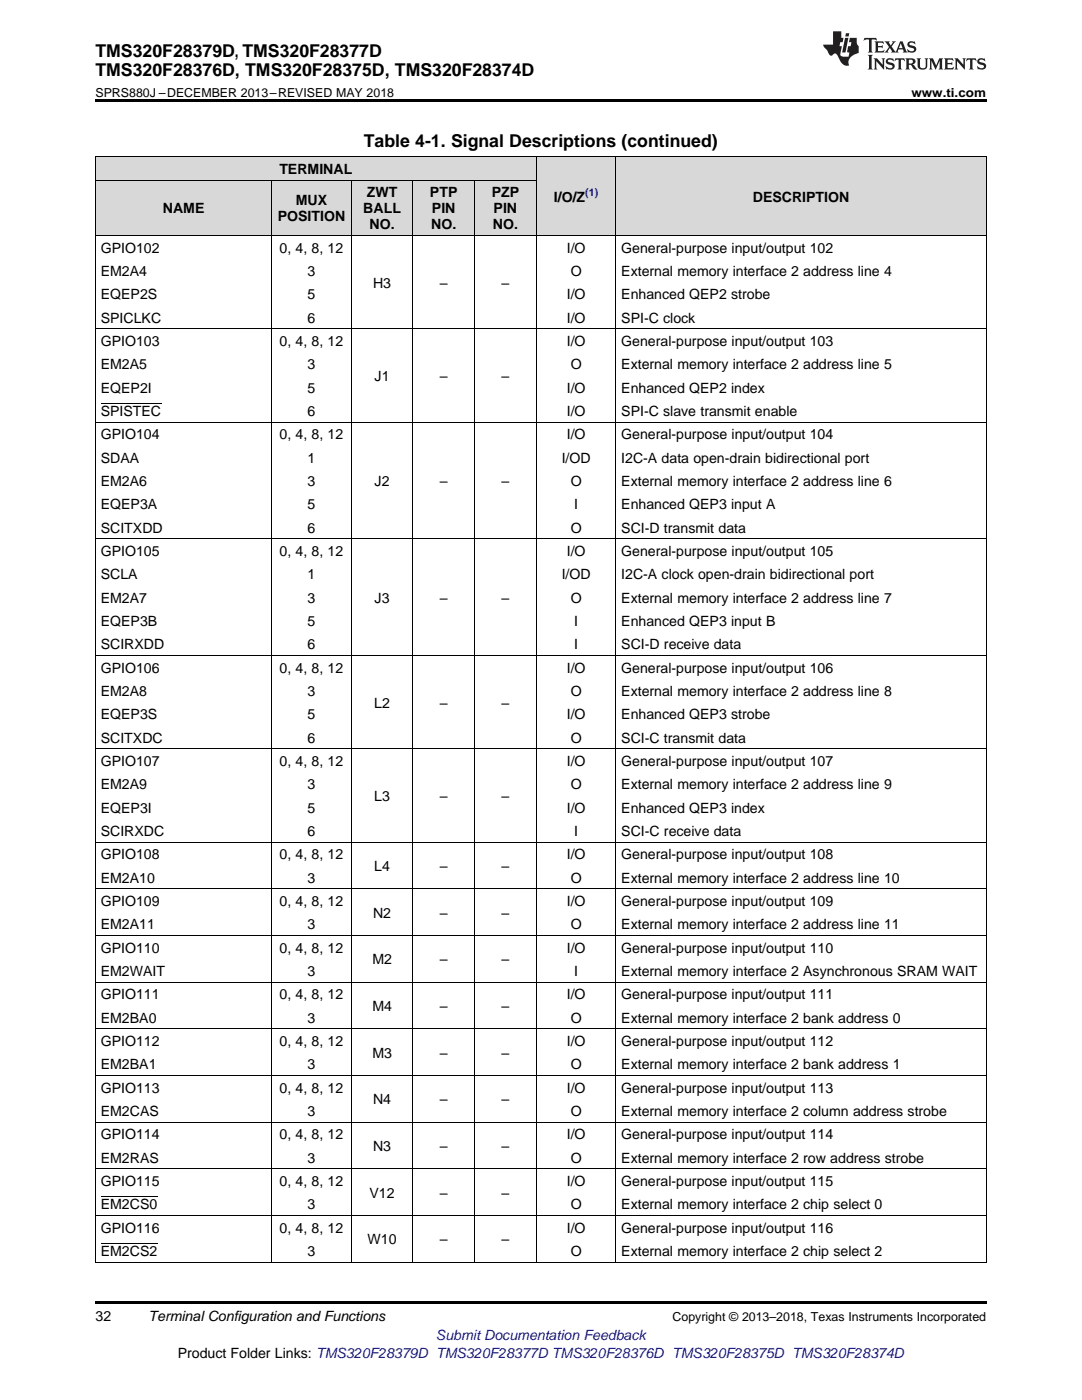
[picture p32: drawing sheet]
<svg xmlns="http://www.w3.org/2000/svg" width="216mm" height="279mm" viewBox="0 0 216 279" stroke-linecap="round" stroke-linejoin="round" font-family="sans-serif">
<defs><g id="words">
<g font-size="3.5">
<text x="19" y="11.3">TMS320F28379D, TMS320F28377D</text>
<text x="19" y="15.2">TMS320F28376D, TMS320F28375D, TMS320F28374D</text>
<text x="72.6" y="29.3">Table 4-1. Signal Descriptions (continued)</text>
</g>
<g font-size="2.8">
<text x="55.7" y="34.7">TERMINAL</text>
<text x="59" y="41">MUX</text>
<text x="73.2" y="39.4">ZWT</text>
<text x="85.8" y="39.4">PTP</text>
<text x="98.1" y="39.4">PZP</text>
<text x="110.5" y="40.3">I/O/Z</text>
<text x="150.2" y="40.3">DESCRIPTION</text>
<text x="32.5" y="42.6">NAME</text>
<text x="55.4" y="44.2">POSITION</text>
<text x="72.5" y="42.6">BALL</text>
<text x="73.7" y="45.8">NO.</text>
<text x="86" y="45.8">NO.</text>
<text x="86.2" y="42.6">PIN</text>
<text x="98.4" y="45.8">NO.</text>
<text x="98.5" y="42.6">PIN</text>
<text x="20.1" y="50.4">GPIO102</text>
<text x="55.8" y="50.4">0, 4, 8, 12</text>
<text x="113.1" y="50.4">I/O</text>
<text x="124" y="50.4">General-purpose input/output 102</text>
<text x="20.1" y="55.1">EM2A4</text>
<text x="20.1" y="59.7">EQEP2S</text>
<text x="61.4" y="55.1">3</text>
<text x="61.4" y="59.7">5</text>
<text x="74.4" y="57.4">H3</text>
<text x="87.8" y="57.4">–</text>
<text x="100.1" y="57.4">–</text>
<text x="113.1" y="59.7">I/O</text>
<text x="113.9" y="55.1">O</text>
<text x="124" y="55.1">External memory interface 2 address line 4</text>
<text x="124" y="59.7">Enhanced QEP2 strobe</text>
<text x="20.1" y="64.4">SPICLKC</text>
<text x="61.4" y="64.4">6</text>
<text x="113.1" y="64.4">I/O</text>
<text x="124" y="64.4">SPI-C clock</text>
<text x="20.1" y="69">GPIO103</text>
<text x="55.8" y="69">0, 4, 8, 12</text>
<text x="113.1" y="69">I/O</text>
<text x="124" y="69">General-purpose input/output 103</text>
<text x="20.1" y="73.7">EM2A5</text>
<text x="61.4" y="73.7">3</text>
<text x="74.8" y="76">J1</text>
<text x="87.8" y="76">–</text>
<text x="100.1" y="76">–</text>
<text x="113.9" y="73.7">O</text>
<text x="124" y="73.7">External memory interface 2 address line 5</text>
<text x="20.1" y="78.4">EQEP2I</text>
<text x="20.1" y="83">SPISTEC</text>
<text x="61.4" y="78.4">5</text>
<text x="61.4" y="83">6</text>
<text x="113.1" y="78.4">I/O</text>
<text x="113.1" y="83">I/O</text>
<text x="124" y="78.4">Enhanced QEP2 index</text>
<text x="124" y="83">SPI-C slave transmit enable</text>
<text x="20.1" y="87.7">GPIO104</text>
<text x="55.8" y="87.7">0, 4, 8, 12</text>
<text x="113.1" y="87.7">I/O</text>
<text x="124" y="87.7">General-purpose input/output 104</text>
<text x="20.1" y="92.3">SDAA</text>
<text x="61.4" y="92.3">1</text>
<text x="112.1" y="92.3">I/OD</text>
<text x="124" y="92.3">I2C-A data open-drain bidirectional port</text>
<text x="20.1" y="97">EM2A6</text>
<text x="20.1" y="101.6">EQEP3A</text>
<text x="61.4" y="97">3</text>
<text x="61.4" y="101.6">5</text>
<text x="74.8" y="97">J2</text>
<text x="87.8" y="97">–</text>
<text x="100.1" y="97">–</text>
<text x="113.9" y="97">O</text>
<text x="114.6" y="101.6">I</text>
<text x="124" y="97">External memory interface 2 address line 6</text>
<text x="124" y="101.6">Enhanced QEP3 input A</text>
<text x="20.1" y="106.3">SCITXDD</text>
<text x="61.4" y="106.3">6</text>
<text x="113.9" y="106.3">O</text>
<text x="124" y="106.3">SCI-D transmit data</text>
<text x="20.1" y="110.9">GPIO105</text>
<text x="55.8" y="110.9">0, 4, 8, 12</text>
<text x="113.1" y="110.9">I/O</text>
<text x="124" y="110.9">General-purpose input/output 105</text>
<text x="20.1" y="115.6">SCLA</text>
<text x="61.4" y="115.6">1</text>
<text x="112.1" y="115.6">I/OD</text>
<text x="124" y="115.6">I2C-A clock open-drain bidirectional port</text>
<text x="20.1" y="120.3">EM2A7</text>
<text x="20.1" y="124.9">EQEP3B</text>
<text x="61.4" y="120.3">3</text>
<text x="61.4" y="124.9">5</text>
<text x="74.8" y="120.3">J3</text>
<text x="87.8" y="120.3">–</text>
<text x="100.1" y="120.3">–</text>
<text x="113.9" y="120.3">O</text>
<text x="114.6" y="124.9">I</text>
<text x="124" y="120.3">External memory interface 2 address line 7</text>
<text x="124" y="124.9">Enhanced QEP3 input B</text>
<text x="20.1" y="129.6">SCIRXDD</text>
<text x="61.4" y="129.6">6</text>
<text x="114.6" y="129.6">I</text>
<text x="124" y="129.6">SCI-D receive data</text>
<text x="20.1" y="134.2">GPIO106</text>
<text x="55.8" y="134.2">0, 4, 8, 12</text>
<text x="113.1" y="134.2">I/O</text>
<text x="124" y="134.2">General-purpose input/output 106</text>
<text x="20.1" y="138.9">EM2A8</text>
<text x="20.1" y="143.5">EQEP3S</text>
<text x="61.4" y="138.9">3</text>
<text x="61.4" y="143.5">5</text>
<text x="74.7" y="141.2">L2</text>
<text x="87.8" y="141.2">–</text>
<text x="100.1" y="141.2">–</text>
<text x="113.1" y="143.5">I/O</text>
<text x="113.9" y="138.9">O</text>
<text x="124" y="138.9">External memory interface 2 address line 8</text>
<text x="124" y="143.5">Enhanced QEP3 strobe</text>
<text x="20.1" y="148.2">SCITXDC</text>
<text x="61.4" y="148.2">6</text>
<text x="113.9" y="148.2">O</text>
<text x="124" y="148.2">SCI-C transmit data</text>
<text x="20.1" y="152.9">GPIO107</text>
<text x="55.8" y="152.9">0, 4, 8, 12</text>
<text x="113.1" y="152.9">I/O</text>
<text x="124" y="152.9">General-purpose input/output 107</text>
<text x="20.1" y="157.5">EM2A9</text>
<text x="61.4" y="157.5">3</text>
<text x="74.7" y="159.8">L3</text>
<text x="87.8" y="159.8">–</text>
<text x="100.1" y="159.8">–</text>
<text x="113.9" y="157.5">O</text>
<text x="124" y="157.5">External memory interface 2 address line 9</text>
<text x="20.1" y="162.2">EQEP3I</text>
<text x="20.1" y="166.8">SCIRXDC</text>
<text x="61.4" y="162.2">5</text>
<text x="61.4" y="166.8">6</text>
<text x="113.1" y="162.2">I/O</text>
<text x="114.6" y="166.8">I</text>
<text x="124" y="162.2">Enhanced QEP3 index</text>
<text x="124" y="166.8">SCI-C receive data</text>
<text x="20.1" y="171.5">GPIO108</text>
<text x="55.8" y="171.5">0, 4, 8, 12</text>
<text x="74.7" y="173.8">L4</text>
<text x="87.8" y="173.8">–</text>
<text x="100.1" y="173.8">–</text>
<text x="113.1" y="171.5">I/O</text>
<text x="124" y="171.5">General-purpose input/output 108</text>
<text x="20.1" y="176.1">EM2A10</text>
<text x="61.4" y="176.1">3</text>
<text x="113.9" y="176.1">O</text>
<text x="124" y="176.1">External memory interface 2 address line 10</text>
<text x="20.1" y="180.8">GPIO109</text>
<text x="20.1" y="185.5">EM2A11</text>
<text x="55.8" y="180.8">0, 4, 8, 12</text>
<text x="61.4" y="185.5">3</text>
<text x="74.4" y="183.1">N2</text>
<text x="87.8" y="183.1">–</text>
<text x="100.1" y="183.1">–</text>
<text x="113.1" y="180.8">I/O</text>
<text x="113.9" y="185.5">O</text>
<text x="124" y="180.8">General-purpose input/output 109</text>
<text x="124" y="185.5">External memory interface 2 address line 11</text>
<text x="20.1" y="190.1">GPIO110</text>
<text x="55.8" y="190.1">0, 4, 8, 12</text>
<text x="113.1" y="190.1">I/O</text>
<text x="124" y="190.1">General-purpose input/output 110</text>
<text x="20.1" y="194.8">EM2WAIT</text>
<text x="61.4" y="194.8">3</text>
<text x="74.3" y="192.4">M2</text>
<text x="87.8" y="192.4">–</text>
<text x="100.1" y="192.4">–</text>
<text x="114.6" y="194.8">I</text>
<text x="124" y="194.8">External memory interface 2 Asynchronous SRAM WAIT</text>
<text x="20.1" y="199.4">GPIO111</text>
<text x="55.8" y="199.4">0, 4, 8, 12</text>
<text x="74.3" y="201.8">M4</text>
<text x="87.8" y="201.8">–</text>
<text x="100.1" y="201.8">–</text>
<text x="113.1" y="199.4">I/O</text>
<text x="124" y="199.4">General-purpose input/output 111</text>
<text x="20.1" y="204.1">EM2BA0</text>
<text x="20.1" y="208.7">GPIO112</text>
<text x="55.8" y="208.7">0, 4, 8, 12</text>
<text x="61.4" y="204.1">3</text>
<text x="113.1" y="208.7">I/O</text>
<text x="113.9" y="204.1">O</text>
<text x="124" y="204.1">External memory interface 2 bank address 0</text>
<text x="124" y="208.7">General-purpose input/output 112</text>
<text x="20.1" y="213.4">EM2BA1</text>
<text x="61.4" y="213.4">3</text>
<text x="74.3" y="211.1">M3</text>
<text x="87.8" y="211.1">–</text>
<text x="100.1" y="211.1">–</text>
<text x="113.9" y="213.4">O</text>
<text x="124" y="213.4">External memory interface 2 bank address 1</text>
<text x="20.1" y="218.1">GPIO113</text>
<text x="55.8" y="218.1">0, 4, 8, 12</text>
<text x="74.4" y="220.4">N4</text>
<text x="87.8" y="220.4">–</text>
<text x="100.1" y="220.4">–</text>
<text x="113.1" y="218.1">I/O</text>
<text x="124" y="218.1">General-purpose input/output 113</text>
<text x="20.1" y="222.7">EM2CAS</text>
<text x="20.1" y="227.4">GPIO114</text>
<text x="55.8" y="227.4">0, 4, 8, 12</text>
<text x="61.4" y="222.7">3</text>
<text x="113.1" y="227.4">I/O</text>
<text x="113.9" y="222.7">O</text>
<text x="124" y="222.7">External memory interface 2 column address strobe</text>
<text x="124" y="227.4">General-purpose input/output 114</text>
<text x="20.1" y="232">EM2RAS</text>
<text x="61.4" y="232">3</text>
<text x="74.4" y="229.7">N3</text>
<text x="87.8" y="229.7">–</text>
<text x="100.1" y="229.7">–</text>
<text x="113.9" y="232">O</text>
<text x="124" y="232">External memory interface 2 row address strobe</text>
<text x="20.1" y="236.7">GPIO115</text>
<text x="55.8" y="236.7">0, 4, 8, 12</text>
<text x="73.7" y="239">V12</text>
<text x="87.8" y="239">–</text>
<text x="100.1" y="239">–</text>
<text x="113.1" y="236.7">I/O</text>
<text x="124" y="236.7">General-purpose input/output 115</text>
<text x="20.1" y="241.3">EM2CS0</text>
<text x="20.1" y="246">GPIO116</text>
<text x="55.8" y="246">0, 4, 8, 12</text>
<text x="61.4" y="241.3">3</text>
<text x="113.1" y="246">I/O</text>
<text x="113.9" y="241.3">O</text>
<text x="124" y="241.3">External memory interface 2 chip select 0</text>
<text x="124" y="246">General-purpose input/output 116</text>
<text x="20.1" y="250.6">EM2CS2</text>
<text x="61.4" y="250.6">3</text>
<text x="73.3" y="248.3">W10</text>
<text x="87.8" y="248.3">–</text>
<text x="100.1" y="248.3">–</text>
<text x="113.9" y="250.6">O</text>
<text x="124" y="250.6">External memory interface 2 chip select 2</text>
<text x="19" y="263.6">32</text>
<text x="29.6" y="263.6">Terminal Configuration and Functions</text>
<text x="35.5" y="270.9">Product Folder Links: TMS320F28379D TMS320F28377D TMS320F28376D TMS320F28375D TMS320F28374D</text>
</g>
<text font-size="2.8" fill="#00f" x="87" y="267.4">Submit Documentation Feedback</text>
<g font-size="2.5">
<text x="19" y="19.3">SPRS880J –DECEMBER 2013–REVISED MAY 2018</text>
<text x="181.9" y="19.3">www.ti.com</text>
<text x="134.2" y="263.6">Copyright © 2013–2018, Texas Instruments Incorporated</text>
</g>
<text font-size="2.1" fill="#00f" x="116.8" y="39.1">(1)</text>
</g></defs>
<g fill="#d8d8d8">
<path d="M107.1 31.4h15.8v15.6h-15.8z"/>
<path d="M122.9 31.4h73.9v15.6h-73.9z"/>
<path d="M19 36h35.3v11h-35.3z"/>
<path d="M54.3 36h15.8v11h-15.8z"/>
<path d="M70.1 36h12.3v11h-12.3z"/>
<path d="M82.4 36h12.3v11h-12.3z"/>
<path d="M94.7 36h12.4v11h-12.4z"/>
<path d="M19 31.4h35.3v4.6h-35.3z"/>
<path d="M54.3 31.4h15.8v4.6h-15.8z"/>
<path d="M70.1 31.4h12.3v4.6h-12.3z"/>
<path d="M82.4 31.4h12.3v4.6h-12.3z"/>
<path d="M94.7 31.4h12.4v4.6h-12.4z"/>
</g>
<path d="M19 19.9h177.8v.5h-177.8zM19 259.7h177.8v.5h-177.8z" fill="#000"/>
<g fill="none" stroke="#000" stroke-width=".2">
<path d="M19 36h88.1M19 31.3h177.8M19.1 31.4v220.5M54.2 36v215.9M70 36v215.9M82.4 36v215.9M94.7 36v215.9M107 31.4v220.5M122.9 31.4v220.5M196.8 31.4v220.5M19 47h177.8M19 65.6h177.8"/>
<path d="M19 84.2h177.8M19 107.5h177.8M19 130.8h177.8M19 149.4h177.8M19 177.4h177.8M19 168h177.8M19 196h177.8M19 186.7h177.8M19 214.6h177.8M19 205.3h177.8M19 233.2h177.8M19 223.9h177.8"/>
<path d="M19 251.9h177.8M19 242.6h177.8"/>
</g>
<g fill="#231f20">
<path d="M172.5 7.6l-.1 .5 .4-.2h.6v.1v2.1l-.2 .4h.9l-.2-.4v-2.1l.1-.1h.5l.5 .2-.2-.5zM174.5 8.3l.2 .3v1.5l-.2 .4h1.8l.2-.6a1.04 1.04 0 0 1-1.3 .2v-.7h.6l.3 .2v-.6l-.3 .2h-.6v-.6l.8-.1 .4 .3-.2-.5zM176.5 8.3l.9 1.1-.9 1.1h.8l-.2-.2 .4-.7 .5 .7-.2 .2h1.5l-.2-.2 .2-.4h.9l.1 .4-.2 .2h1l-.3-.3-.7-1.9h-.5l-.9 2-.8-1 .9-1h-.8l.1 .3-.4 .5-.3-.6 .1-.2zM179.7 8.6l.4 1h-.7zM181.3 8.4a.63 .63 0 0 0-.2 .7 .63 .63 0 0 0 .6 .4l.6 .2 .1 .2a.75 .75 0 0 1-.7 .4 .75 .75 0 0 1-.6-.5l.1 .7 .1-.1a1.11 1.11 0 0 0 1.5-.6 1.13 1.13 0 0 0-1.2-.8l-.1-.4a1.04 1.04 0 0 1 1.2 .2l-.2-.5-.2 .1-.4-.2zM173.2 10.9l.2 .4v2.2l-.2 .4h1l-.3-.4v-2.2l.3-.4zM174.3 11.6l.3 .4v1.5l-.3 .4h.8l-.2-.4v-1.3l1.5 1.7v-1.9l.2-.4h-.7l.2 .4v.9l-1.1-1.3zM177 11.8a.62 .62 0 0 0-.2 .7 .62 .62 0 0 0 .6 .4l.6 .1 .1 .3a.76 .76 0 0 1-.7 .3 .76 .76 0 0 1-.7-.4l.2 .7 .1-.1a1.11 1.11 0 0 0 1.5-.6 1.13 1.13 0 0 0-1.2-.8l-.1-.4a1.04 1.04 0 0 1 1.2 .2l-.2-.6-.2 .1-.5-.1zM178.7 11.6l-.2 .6a.61 .61 0 0 1 .8-.3v1.6l-.2 .4h.9l-.2-.4v-1.6a.63 .63 0 0 1 .7 .3l-.1-.6zM180.6 11.6l.3 .4v1.5l-.3 .4h1l-.2-.2-.1-.8 .6 .2a.76 .76 0 0 0 1.2 .7l-1-1a.58 .58 0 0 0 .6-.5 .58 .58 0 0 0-.5-.6zM181.4 11.9h.1a.45 .45 0 0 1 .5 .1 .45 .45 0 0 1 .1 .5l-.8 .2zM182.9 11.6l.2 .2a2.17 2.17 0 0 0 .3 1.9 .99 .99 0 0 0 1.6-.6v-1.1l.2-.4h-.7l.2 .2a1.92 1.92 0 0 1-.2 1.8 .6 .6 0 0 1-.9-.5v-1.1l.2-.4zM185.4 11.6l.2 .4v1.5l-.2 .4h.7l-.2-.4v-1.4l.8 1.8 .8-1.8v1.4l-.2 .4h.9l-.2-.4v-1.5l.2-.4h-.8l-.6 1.5-.6-1.5zM188.4 11.6l.2 .4v1.5l-.2 .4h1.8l.1-.6a1.04 1.04 0 0 1-1.2 .1v-.6h.5l.4 .2v-.6l-.4 .2h-.5v-.7h.8l.3 .3-.1-.6zM190.5 11.6l.2 .4v1.5l-.2 .4h.7l-.2-.4v-1.3l1.5 1.7v-1.9l.2-.4h-.7l.2 .4v.9l-1.1-1.3zM192.9 11.6l-.1 .6a.61 .61 0 0 1 .7-.3l.1 1.6-.3 .4h1l-.3-.4 .1-1.6a.63 .63 0 0 1 .7 .3l-.1-.6zM195.2 11.8a.62 .62 0 0 0-.2 .7 .62 .62 0 0 0 .6 .4l.6 .1 .1 .3a.76 .76 0 0 1-.7 .3 .76 .76 0 0 1-.6-.4l.1 .7 .1-.1a1.11 1.11 0 0 0 1.6-.6 1.13 1.13 0 0 0-1.3-.8l-.1-.4a1.04 1.04 0 0 1 1.2 .2l-.1-.6-.2 .1-.5-.1z"/>
<path d="M166.2 6.3v2.6h-1.9v.4l.8 .9a.91 .91 0 0 0 1 .8 .56 .56 0 0 1 .5-.3 .56 .56 0 0 1 .5 .3l.4 .8a1.53 1.53 0 0 0 1.9 1.2 1.54 1.54 0 0 1 1-2.1l.9-.3v-1.4a1.52 1.52 0 0 1-.4-1.6h-1.3l-.2 .8h.5l-.2 .8h-.5l-.1 1v.2l.4 .1-.2 .8a1.93 1.93 0 0 1-1.6-.3l.3-1.8h-.5l.2-.8h.4l.2-.8h-.4v-1.3zM168.6 7.6l-.6 2.9h.7l.6-2.9zM168.8 6.6l-.1 .7h.6l.2-.7z"/>
</g>
<path d="M20.1 80.5h12.1M20.1 238.8h11.3M20.1 248.2h11.3" fill="none" stroke="#000" stroke-width=".2"/>
<use href="#words"/>
</svg>
